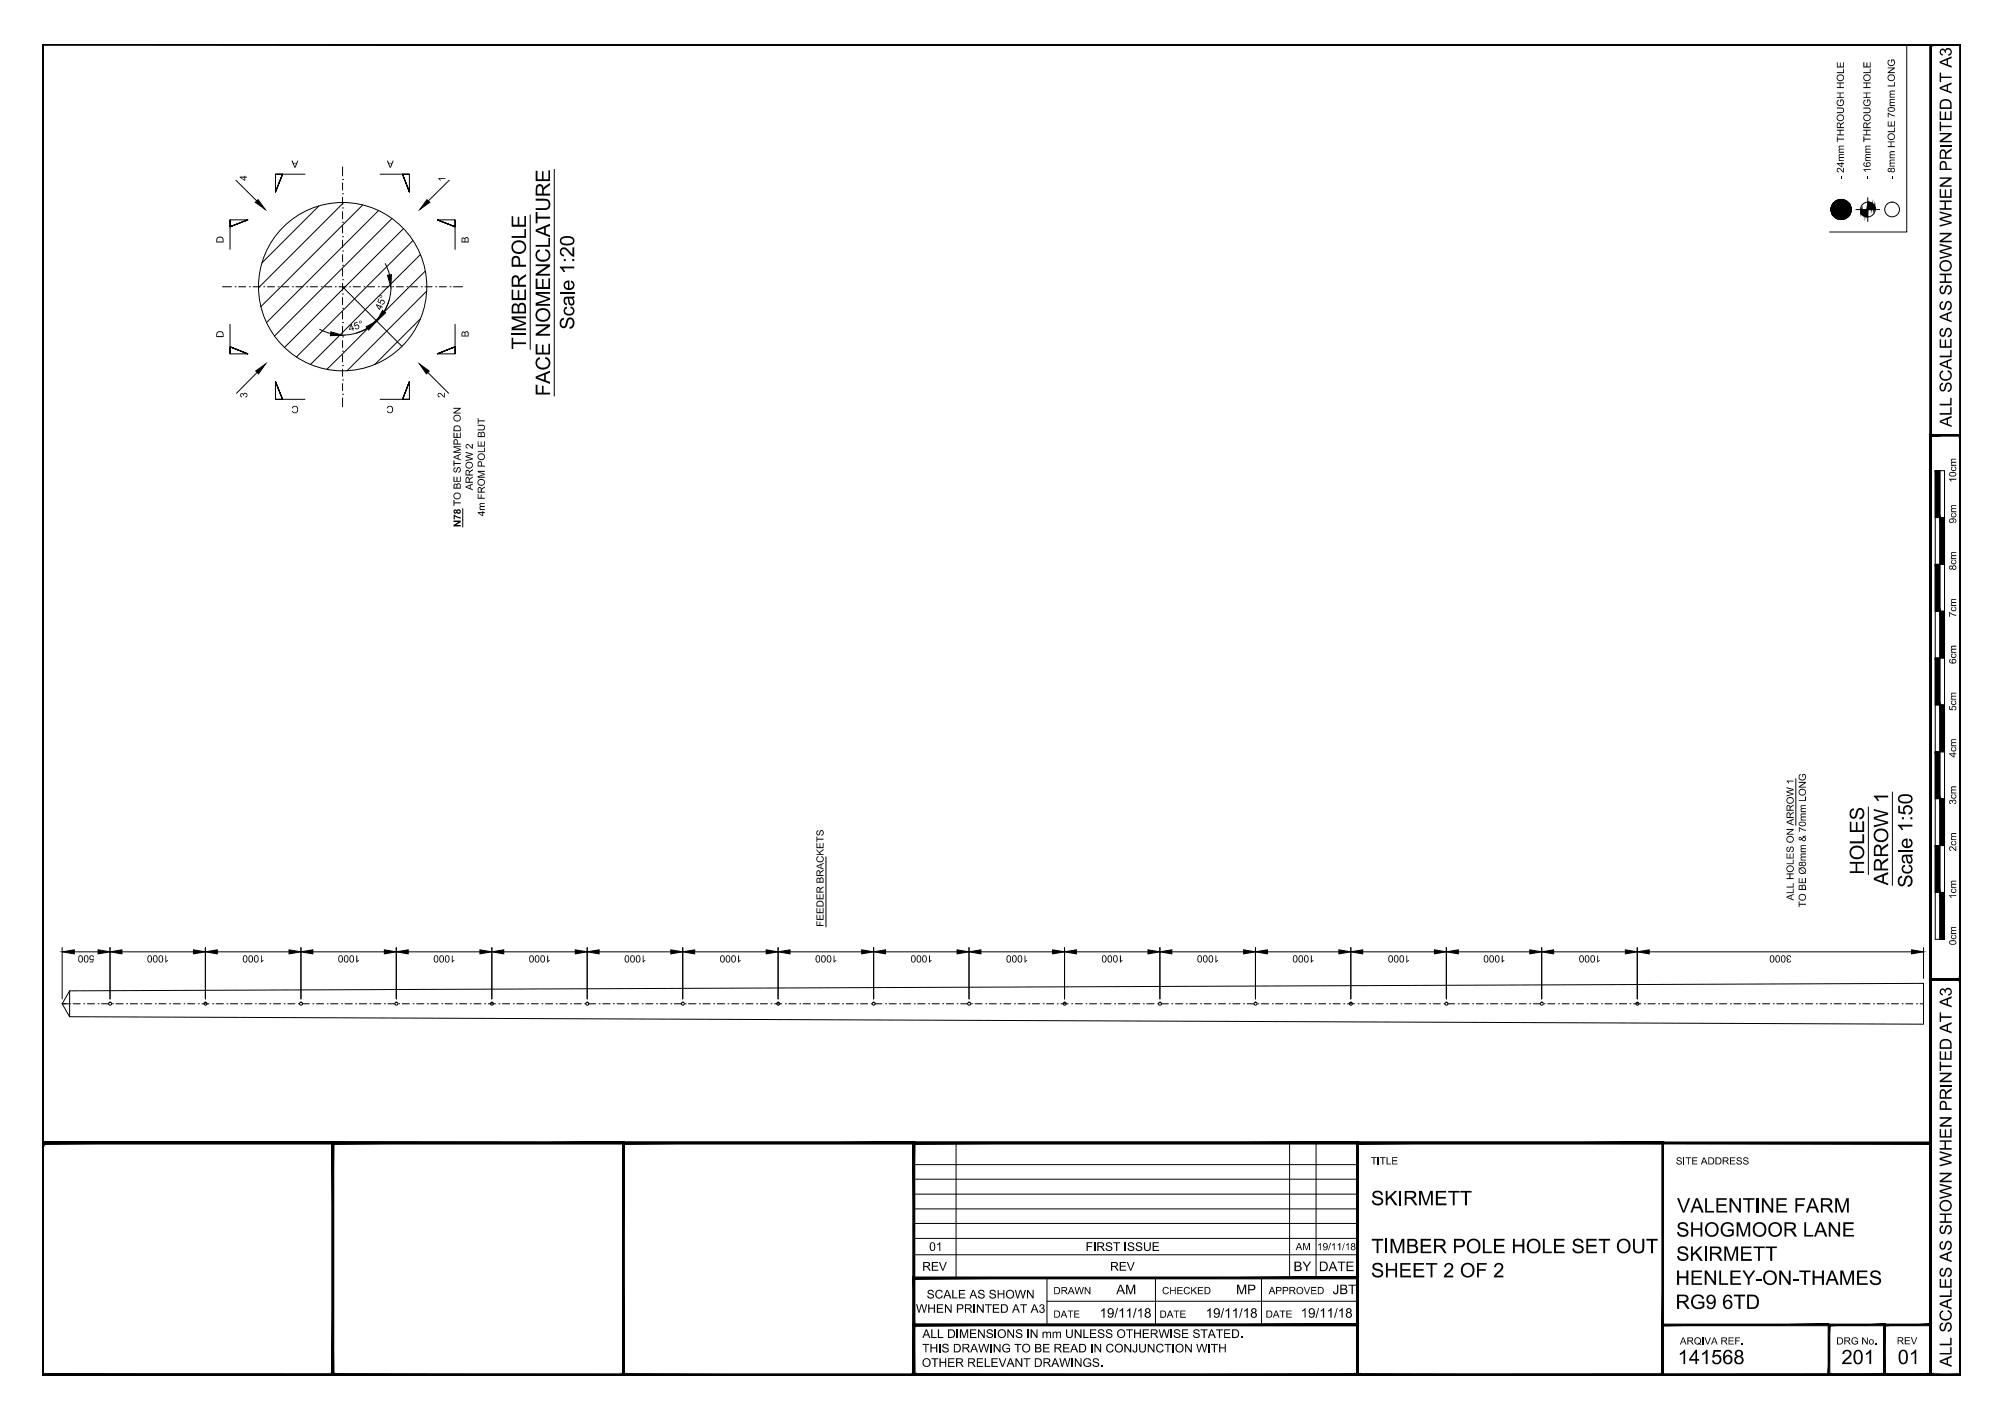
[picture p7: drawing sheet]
<svg xmlns="http://www.w3.org/2000/svg" width="420mm" height="297mm" viewBox="0 0 420 297" stroke-linecap="round" stroke-linejoin="round" font-family="sans-serif">
<defs><g id="words">
<g font-size="4.2">
<text x="120.3" y="69" transform="rotate(-90 120.3 69)">Scale 1:20</text>
<text x="110.2" y="73.2" transform="rotate(-90 110.2 73.2)">TIMBER POLE</text>
<text x="115.3" y="83" transform="rotate(-90 115.3 83)">FACE NOMENCLATURE</text>
<text x="390.6" y="183.2" transform="rotate(-90 390.6 183.2)">HOLES</text>
<text x="395.7" y="185.5" transform="rotate(-90 395.7 185.5)">ARROW 1</text>
<text x="400.8" y="186" transform="rotate(-90 400.8 186)">Scale 1:50</text>
<text x="287.3" y="252.5">SKIRMETT</text>
<text x="351.4" y="254">VALENTINE FARM</text>
<text x="287.4" y="262.5">TIMBER POLE HOLE SET OUT</text>
<text x="351.3" y="259">SHOGMOOR LANE</text>
<text x="287.3" y="267.6">SHEET 2 OF 2</text>
<text x="351.1" y="269.2">HENLEY-ON-THAMES</text>
<text x="351.3" y="264.1">SKIRMETT</text>
<text x="351.1" y="274.2">RG9 6TD</text>
<text x="351.6" y="285.7">141568</text>
<text x="385.9" y="285.7">201</text>
<text x="397.7" y="285.7">01</text>
</g>
<g font-size="3.5">
<text x="409" y="89.5" transform="rotate(-90 409 89.5)">ALL SCALES AS SHOWN WHEN PRINTED AT A3</text>
<text x="409" y="286.3" transform="rotate(-90 409 286.3)">ALL SCALES AS SHOWN WHEN PRINTED AT A3</text>
</g>
<g font-size="2.8">
<text x="271" y="266.3">BY</text>
<text x="276.4" y="266.3">DATE</text>
<text x="233.9" y="271.1">AM</text>
<text x="259" y="271.1">MP</text>
<text x="279.3" y="271.1">JBT</text>
<text x="230.4" y="276">19/11/18</text>
<text x="252.6" y="276.1">19/11/18</text>
<text x="272.6" y="276">19/11/18</text>
</g>
<g font-size="2.5">
<text x="194.7" y="262">01</text>
<text x="227.5" y="262">FIRST ISSUE</text>
<text x="193.2" y="266.2">REV</text>
<text x="232.6" y="266.2">REV</text>
<text x="192" y="275">WHEN PRINTED AT A3</text>
<text x="194.2" y="272">SCALE AS SHOWN</text>
<text x="193.3" y="280.3">ALL DIMENSIONS IN mm UNLESS OTHERWISE STATED.</text>
<text x="193.2" y="286.3">OTHER RELEVANT DRAWINGS.</text>
<text x="193.2" y="283.3">THIS DRAWING TO BE READ IN CONJUNCTION WITH</text>
</g>
<g font-size="2.1">
<text x="62.5" y="33.7" transform="rotate(-180 62.5 33.7)">A</text>
<text x="82.5" y="33.7" transform="rotate(-180 82.5 33.7)">A</text>
<text x="51.7" y="37.9" transform="rotate(-90 51.7 37.9)">4</text>
<text x="93.3" y="38.1" transform="rotate(-90 93.3 38.1)">1</text>
<text x="386.4" y="37.5" transform="rotate(-90 386.4 37.5)">- 24mm THROUGH HOLE</text>
<text x="392" y="37.5" transform="rotate(-90 392 37.5)">- 16mm THROUGH HOLE</text>
<text x="397.1" y="37.5" transform="rotate(-90 397.1 37.5)">- 8mm HOLE 70mm LONG</text>
<text x="46.8" y="51" transform="rotate(-90 46.8 51)">D</text>
<text x="98.2" y="51" transform="rotate(-90 98.2 51)">B</text>
<text x="79.9" y="65.1" transform="rotate(-67 79.9 65.1)">45°</text>
<text x="46.8" y="70.8" transform="rotate(-90 46.8 70.8)">D</text>
<text x="73.3" y="69.5" transform="rotate(-19 73.3 69.5)">45°</text>
<text x="98.2" y="70.7" transform="rotate(-90 98.2 70.7)">B</text>
<text x="51.8" y="83.4" transform="rotate(-90 51.8 83.4)">3</text>
<text x="93.2" y="83.4" transform="rotate(-88 93.2 83.4)">2</text>
<text x="62.6" y="85" transform="rotate(-180 62.6 85)">C</text>
<text x="82.5" y="85" transform="rotate(-180 82.5 85)">C</text>
<text x="409.9" y="101.1" transform="rotate(-90 409.9 101.1)">10cm</text>
<text x="99.1" y="102.7" transform="rotate(-90 99.1 102.7)">ARROW 2</text>
<text x="96.5" y="110.4" transform="rotate(-90 96.5 110.4)">N78 TO BE STAMPED ON</text>
<text x="101.6" y="108.2" transform="rotate(-90 101.6 108.2)">4m FROM POLE BUT</text>
<text x="409.9" y="109.6" transform="rotate(-90 409.9 109.6)">9cm</text>
<text x="409.9" y="119.5" transform="rotate(-90 409.9 119.5)">8cm</text>
<text x="409.9" y="129.3" transform="rotate(-90 409.9 129.3)">7cm</text>
<text x="409.9" y="139.1" transform="rotate(-90 409.9 139.1)">6cm</text>
<text x="409.9" y="148.9" transform="rotate(-90 409.9 148.9)">5cm</text>
<text x="409.9" y="158.7" transform="rotate(-90 409.9 158.7)">4cm</text>
<text x="409.9" y="168.6" transform="rotate(-90 409.9 168.6)">3cm</text>
<text x="409.9" y="178.4" transform="rotate(-90 409.9 178.4)">2cm</text>
<text x="375.9" y="188.6" transform="rotate(-90 375.9 188.6)">ALL HOLES ON ARROW 1</text>
<text x="378.4" y="190.1" transform="rotate(-90 378.4 190.1)">TO BE Ø8mm &amp; 70mm LONG</text>
<text x="409.9" y="188.3" transform="rotate(-90 409.9 188.3)">1cm</text>
<text x="172.6" y="194.1" transform="rotate(-90 172.6 194.1)">FEEDER BRACKETS</text>
<text x="409.9" y="198" transform="rotate(-90 409.9 198)">0cm</text>
<text x="19.8" y="200.2" transform="rotate(-180 19.8 200.2)">500</text>
<text x="35.5" y="200.2" transform="rotate(-180 35.5 200.2)">1000</text>
<text x="55.4" y="200.2" transform="rotate(-180 55.4 200.2)">1000</text>
<text x="75.5" y="200.2" transform="rotate(-180 75.5 200.2)">1000</text>
<text x="95.4" y="200.2" transform="rotate(-180 95.4 200.2)">1000</text>
<text x="115.5" y="200.2" transform="rotate(-180 115.5 200.2)">1000</text>
<text x="135.5" y="200.2" transform="rotate(-180 135.5 200.2)">1000</text>
<text x="155.5" y="200.2" transform="rotate(-180 155.5 200.2)">1000</text>
<text x="175.5" y="200.2" transform="rotate(-180 175.5 200.2)">1000</text>
<text x="195.5" y="200.2" transform="rotate(-180 195.5 200.2)">1000</text>
<text x="215.5" y="200.2" transform="rotate(-180 215.5 200.2)">1000</text>
<text x="235.5" y="200.2" transform="rotate(-180 235.5 200.2)">1000</text>
<text x="255.5" y="200.2" transform="rotate(-180 255.5 200.2)">1000</text>
<text x="275.5" y="200.2" transform="rotate(-180 275.5 200.2)">1000</text>
<text x="295.5" y="200.2" transform="rotate(-180 295.5 200.2)">1000</text>
<text x="315.5" y="200.2" transform="rotate(-180 315.5 200.2)">1000</text>
<text x="335.5" y="200.2" transform="rotate(-180 335.5 200.2)">1000</text>
<text x="375.4" y="200.2" transform="rotate(-180 375.4 200.2)">3000</text>
<text x="287.3" y="243.9">TITLE</text>
<text x="351.2" y="243.9">SITE ADDRESS</text>
<text x="271.5" y="261.9">AM</text>
<text x="276" y="261.9">19/11/18</text>
<text x="220.8" y="271.1">DRAWN</text>
<text x="243.5" y="271.1">CHECKED</text>
<text x="265.9" y="271.1">APPROVED</text>
<text x="220.8" y="276">DATE</text>
<text x="243" y="276.1">DATE</text>
<text x="265.2" y="276">DATE</text>
<text x="352" y="281.6">ARQIVA REF.</text>
<text x="384.8" y="281.6">DRG No.</text>
<text x="397.5" y="281.6">REV</text>
</g>
</g></defs>
<!-- layer: MEDIUM THICKNESS -->
<g fill="none" stroke="#000" stroke-width=".21">
<path d="M388.9 43.9h5M391.4 41.4v5M13 210.3h1.6M14.6 207.6l388.5-1.6v8.5l-388.5-1.5-1.6-2.7zM14.6 207.6v5.4"/>
<circle cx="391.4" cy="43.9" r="1.55"/>
<circle cx="396.5" cy="43.9" r="1.55"/>
<circle cx="23.1" cy="210.2" r=".32"/>
<circle cx="43.1" cy="210.2" r=".32"/>
<circle cx="63.1" cy="210.2" r=".32"/>
<circle cx="83.1" cy="210.2" r=".32"/>
<circle cx="103.1" cy="210.2" r=".32"/>
<circle cx="123.1" cy="210.2" r=".32"/>
<circle cx="143.1" cy="210.2" r=".32"/>
<circle cx="163.1" cy="210.2" r=".32"/>
<circle cx="183.1" cy="210.2" r=".32"/>
<circle cx="203.1" cy="210.2" r=".32"/>
<circle cx="223.1" cy="210.2" r=".32"/>
<circle cx="243.1" cy="210.2" r=".32"/>
<circle cx="263.1" cy="210.2" r=".32"/>
<circle cx="283.1" cy="210.2" r=".32"/>
<circle cx="303.1" cy="210.2" r=".32"/>
<circle cx="323.1" cy="210.2" r=".32"/>
<circle cx="343.1" cy="210.2" r=".32"/>
</g>
<!-- layer: 0 -->
<g fill="none" stroke="#000" stroke-width=".21">
<path d="M405.5 98.6h2v98.2h-2zM406.5 98.6v98.2M405.5 118.2h2M405.5 108.4h2M405.5 137.8h2M405.5 128.1h2M405.5 157.5h2M405.5 147.7h2M405.5 177.1h2M405.5 167.3h2M405.5 186.9h2M13 210.3h.8"/>
<path d="M14.5 210.3h.1M15.3 210.3h1.5M17.6 210.3h.1M18.3 210.3h1.5M20.6 210.3h.1M21.3 210.3h1.5M23.6 210.3h.1M24.3 210.3h1.5M26.5 210.3h.1M27.3 210.3h1.5M29.5 210.3h.1M30.3 210.3h1.5"/>
<path d="M32.5 210.3h.1M33.3 210.3h1.5M35.5 210.3h.1M36.3 210.3h1.5M38.6 210.3h.1M39.3 210.3h1.5M41.6 210.3h.1M42.3 210.3h1.5M44.6 210.3h.1M45.3 210.3h1.5M47.6 210.3h.1M48.3 210.3h1.5"/>
<path d="M50.5 210.3h.1M51.3 210.3h1.5M53.5 210.3h.1M54.3 210.3h1.5M56.5 210.3h.1M57.3 210.3h1.5M59.5 210.3h.1M60.3 210.3h1.5M62.6 210.3h.1M63.3 210.3h1.5M65.6 210.3h.1M66.3 210.3h1.5"/>
<path d="M68.6 210.3h.1M69.3 210.3h1.5M71.6 210.3h.1M72.3 210.3h1.5M74.5 210.3h.1M75.3 210.3h1.5M77.5 210.3h.1M78.3 210.3h1.5M80.5 210.3h.1M81.3 210.3h1.5M83.6 210.3h.1M84.3 210.3h1.5"/>
<path d="M86.6 210.3h.1M87.3 210.3h1.5M89.6 210.3h.1M90.3 210.3h1.5M92.6 210.3h.1M93.3 210.3h1.5M95.6 210.3h.1M96.3 210.3h1.5M98.5 210.3h.1M99.3 210.3h1.5M101.5 210.3h.1M102.3 210.3h1.5"/>
<path d="M104.5 210.3h.1M105.3 210.3h1.5M107.6 210.3h.1M108.3 210.3h1.5M110.6 210.3h.1M111.3 210.3h1.5M113.6 210.3h.1M114.3 210.3h1.5M116.6 210.3h.1M117.3 210.3h1.5M119.6 210.3h.1M120.3 210.3h1.5"/>
<path d="M122.5 210.3h.1M123.3 210.3h1.5M125.5 210.3h.1M126.3 210.3h1.5M128.6 210.3h.1M129.3 210.3h1.5M131.6 210.3h.1M132.3 210.3h1.5M134.6 210.3h.1M135.3 210.3h1.5M137.6 210.3h.1M138.3 210.3h1.5"/>
<path d="M140.6 210.3h.1M141.3 210.3h1.5M143.6 210.3h.1M144.3 210.3h1.5M146.5 210.3h.1M147.3 210.3h1.5M149.5 210.3h.1M150.3 210.3h1.5M152.6 210.3h.1M153.3 210.3h1.5M155.6 210.3h.1M156.3 210.3h1.5"/>
<path d="M158.6 210.3h.1M159.3 210.3h1.5M161.6 210.3h.1M162.3 210.3h1.5M164.6 210.3h.1M165.3 210.3h1.5M167.6 210.3h.1M168.3 210.3h1.5M170.6 210.3h.1M171.3 210.3h1.5M173.6 210.3h.1M174.3 210.3h1.5"/>
<path d="M176.6 210.3h.1M177.3 210.3h1.5M179.6 210.3h.1M180.3 210.3h1.5M182.6 210.3h.1M183.3 210.3h1.5M185.6 210.3h.1M186.3 210.3h1.5M188.6 210.3h.1M189.3 210.3h1.5M191.6 210.3h.1M192.3 210.3h1.5"/>
<path d="M194.6 210.3h.1M195.3 210.3h1.5M197.6 210.3h.1M198.3 210.3h1.5M200.6 210.3h.1M201.3 210.3h1.5M203.6 210.3h.1M204.3 210.3h1.5M206.6 210.3h.1M207.3 210.3h1.5M209.6 210.3h.1M210.3 210.3h1.5"/>
<path d="M212.6 210.3h.1M213.3 210.3h1.5M215.6 210.3h.1M216.3 210.3h1.5M218.6 210.3h.1M219.3 210.3h1.5M221.6 210.3h.1M222.3 210.3h1.5M224.6 210.3h.1M225.3 210.3h1.5M227.6 210.3h.1M228.3 210.3h1.5"/>
<path d="M230.6 210.3h.1M231.3 210.3h1.5M233.6 210.3h.1M234.3 210.3h1.5M236.6 210.3h.1M237.3 210.3h1.5M239.6 210.3h.1M240.3 210.3h1.5M242.6 210.3h.1M243.3 210.3h1.5M245.6 210.3h.1M246.3 210.3h1.5"/>
<path d="M248.6 210.3h.1M249.3 210.3h1.5M251.6 210.3h.1M252.3 210.3h1.5M254.6 210.3h.1M255.3 210.3h1.5M257.6 210.3h.1M258.3 210.3h1.5M260.6 210.3h.1M261.4 210.3h1.4M263.6 210.3h.1M264.3 210.3h1.5"/>
<path d="M266.6 210.3h.1M267.3 210.3h1.5M269.6 210.3h.1M270.3 210.3h1.6M272.6 210.3h.1M273.3 210.3h1.5M275.6 210.3h.1M276.3 210.3h1.5M278.6 210.3h.1M279.3 210.3h1.5M281.6 210.3h.1M282.3 210.3h1.5"/>
<path d="M284.6 210.3h.1M285.4 210.3h1.4M287.6 210.3h.1M288.3 210.3h1.5M290.6 210.3h.1M291.3 210.3h1.5M293.6 210.3h.1M294.3 210.3h1.6M296.6 210.3h.1M297.3 210.3h1.5M299.6 210.3h.1M300.3 210.3h1.5"/>
<path d="M302.6 210.3h.1M303.3 210.3h1.5M305.6 210.3h.1M306.4 210.3h1.4M308.6 210.3h.1M309.4 210.3h1.4M311.6 210.3h.1M312.3 210.3h1.5M314.6 210.3h.1M315.3 210.3h1.6M317.6 210.3h.1M318.3 210.3h1.6"/>
<path d="M320.6 210.3h.1M321.3 210.3h1.6M323.6 210.3h.1M324.3 210.3h1.5M326.6 210.3h.1M327.3 210.3h1.5M329.6 210.3h.1M330.4 210.3h1.4M332.6 210.3h.1M333.4 210.3h1.4M335.6 210.3h.1M336.3 210.3h1.5"/>
<path d="M338.6 210.3h.1M339.3 210.3h1.6M341.6 210.3h.1M342.3 210.3h1.6M344.6 210.3h.1M345.3 210.3h1.6M347.6 210.3h.1M348.3 210.3h1.5M350.6 210.3h.1M351.4 210.3h1.4M353.6 210.3h.1M354.4 210.3h1.4"/>
<path d="M356.6 210.3h.1M357.4 210.3h1.4M359.6 210.3h.1M360.3 210.3h1.6M362.6 210.3h.1M363.3 210.3h1.6M365.6 210.3h.1M366.3 210.3h1.6M368.6 210.3h.1M369.3 210.3h1.6M371.6 210.3h.1M372.3 210.3h1.5"/>
<path d="M374.6 210.3h.1M375.4 210.3h1.4M377.6 210.3h.1M378.4 210.3h1.4M380.6 210.3h.1M381.4 210.3h1.4M383.6 210.3h.1M384.3 210.3h1.6M386.6 210.3h.1M387.3 210.3h1.6M389.6 210.3h.1M390.3 210.3h1.6"/>
<path d="M392.6 210.3h.1M393.3 210.3h1.6M395.6 210.3h.1M396.4 210.3h1.4M398.6 210.3h.1M399.4 210.3h1.4M401.6 210.3h.1M402.4 210.3h.7M200.3 239.4v28.3M270.2 239.4v28.3M275.8 239.4v28.3M191.5 250.1h93"/>
<path d="M191.5 247h93M191.5 244h93M191.5 256.3h93M191.5 253.2h93M191.5 259.4h93M191.5 262.8h93M219.4 267.7v9.8M219.4 272.6h65.1M242.1 267.7v9.8M264.4 267.7v9.8"/>
</g>
<!-- layer: TEXT AND DIMENSIONS -->
<g fill="none" stroke="#000" stroke-width=".21">
<path d="M399.6 9.3v39.3h-16.2M49.4 37.8l4.4 4.3M57.7 36.5h1.5l-1.5 3.7 1.5-3.7-1.5 3.7v-3.7h6.2M71.8 37.6h.1M71.8 35v1.8M71.8 38.3v1.5M79.7 36.5h6.1v3.7l-1.4-3.7 1.4 3.7-1.4-3.7h1.4M94.1 37.8l-4.3 4.3M116.1 35.5v47.5M48.2 46.1v1.4l3.7-1.4-3.7 1.4 3.7-1.4h-3.7v6.1M66.8 43.2l-11.9 11.9M71.8 58.6h.1"/>
<path d="M71.8 55.6h.1M71.8 52.6h.1M71.8 49.6h.1M71.8 46.6h.1M71.8 43.6h.1M71.8 40.6h.1M71.8 41.3v1.5M71.8 44.3v1.5M71.8 47.3v1.5M71.8 50.3v1.5M71.8 53.3v1.5M71.8 56.3v1.5"/>
<path d="M71.8 59.4v1.4M72 42.5l-17.8 17.8M76 43l-21.4 21.3M79.3 44.2l-23.5 23.4M80.7 55.2l.9 2.4M82.1 45.8l-24.6 24.6M84.5 47.9l-24.9 24.9M86.5 50.4l-24.4 24.4M88.1 53.3l-23 23.1M89.1 56.8l-20.6 20.6M95.4 46.1v1.4l-3.8-1.4 3.8 1.4-3.8-1.4h3.8v6.1M111.1 45v28.2"/>
<path d="M46.6 60.1h1.9M48.2 67.9v6.2h3.7l-3.7-1.5 3.7 1.5-3.7-1.5v1.5M49.3 60.1h.1M50 60.1h1.5M52.3 60.1h.1M53 60.1h1.5M53.9 78l-4.3 4.4M55.3 60.1h.1M56 60.1h1.5M58.3 60.1h.1M59 60.1h1.5M61.3 60.1h.1"/>
<path d="M62 60.1h1.5M64.3 60.1h.1M65 60.1h1.5M67 69l2.3 .9M67.3 60.1h.1M68 60.1h1.5M70.3 60.1h.1M71 60.1h1.5M71.8 79.6h.1M71.8 76.6h.1M71.8 73.6h.1M71.8 70.6h.1"/>
<path d="M71.8 67.6h.1M71.8 64.6h.1M71.8 61.6h.1M71.8 62.3v1.5M71.8 65.3v1.5M71.8 68.3v1.6M71.8 71.3v1.5M71.8 74.3v1.5M71.8 77.3v1.5M71.8 60.1l12.4 12.5M73.3 60.1h.1M74 60.1h1.6"/>
<path d="M76.3 60.1h.1M77 68.8l-2.3 1M77 60.1h1.5M79.3 60.1h.1M80 60.1h1.5M81.9 60a10.1 10.1 0 0 1-10.1 10.2M82.3 60.1h.1M83 60.1h1.5M85.3 60.1h.1M86 60.1h1.5M88.1 66.8l-9.6 9.6M88.3 60.1h.1"/>
<path d="M89.1 60.1h1.4M89.4 61l-16.7 16.7M89.6 78l4.4 4.4M91.3 60.1h.1M92.1 60.1h1.4M94.3 60.1h.1M95 60.1h1.9M95.4 67.9v6.2h-3.8l3.8-1.5-3.8 1.5 3.8-1.5v1.5M57.7 83.7h1.5l-1.5-3.8 1.5 3.8-1.5-3.8v3.8h6.2M71.8 82.6h.1M71.8 80.3v1.5M71.8 83.4v1.8"/>
<path d="M79.7 83.7h6.1v-3.8l-1.4 3.8 1.4-3.8-1.4 3.8h1.4M173.1 179.5v14.7M376.3 163.1v9.8M391.5 169v14.2M396.6 165.9v19.6M13 198.5v10.8M15.6 199.4h5M23.1 198.5v10.8M25.6 199.4h14.9M43 198.5v10.8M45.5 199.4h15.1M63.1 198.5v10.8"/>
<path d="M65.6 199.4h14.9M83 198.5v10.8M85.5 199.4h15.1M103.1 198.5v10.8M105.6 199.4h15M123 198.5v10.8M125.5 199.4h15.1M143.1 198.5v10.8M145.6 199.4h15M163.1 198.5v10.8M165.6 199.4h15M183.1 198.5v10.8"/>
<path d="M185.6 199.4h15M203.1 198.5v10.8M205.6 199.4h15M223.1 198.5v10.8M225.6 199.4h15M243.1 198.5v10.8M245.6 199.4h15M263.1 198.5v10.8M265.6 199.4h15M283.1 198.5v10.8M285.6 199.4h15M303.1 198.5v10.8"/>
<path d="M305.6 199.4h15M323.1 198.5v10.8M325.6 199.4h15M343.1 198.5v10.8M345.6 199.4h55M403.1 198.5v6.5"/>
<circle cx="71.8" cy="60.1" r="17.6"/>
</g>
<g fill="#000" stroke="#000" stroke-width=".21">
<path d="M53.5 42.4l.6-.6 1.5 2.1zM81.2 57.7l.8-.2-.1 2.6zM89.5 41.8l.6 .6-2.1 1.5zM383.7 43.9v.3zM53.6 77.7l2.1-1.5-1.5 2.1zM69.3 69.5l2.5 .7-2.6 .1zM76.7 68.5l2.2-1.2-1.7 1.8zM80.2 65l.6 .5-1.9 1.8zM87.9 76.2l2 1.5-.5 .6zM13 199.4l2.6-.4v.8zM20.6 199l2.5 .4-2.5 .4zM23.1 199.4l2.5-.4v.8z"/>
<path d="M40.5 199l2.5 .4-2.5 .4zM43 199.4l2.5-.4v.8zM60.6 199l2.5 .4-2.5 .4zM63.1 199.4l2.5-.4v.8zM80.5 199l2.5 .4-2.5 .4zM83 199.4l2.5-.4v.8zM100.6 199l2.5 .4-2.5 .4zM103.1 199.4l2.5-.4v.8zM120.6 199l2.4 .4-2.4 .4zM123 199.4l2.5-.4v.8zM140.6 199l2.5 .4-2.5 .4zM143.1 199.4l2.5-.4v.8z"/>
<path d="M160.6 199l2.5 .4-2.5 .4zM163.1 199.4l2.5-.4v.8zM180.6 199l2.5 .4-2.5 .4zM183.1 199.4l2.5-.4v.8zM200.6 199l2.5 .4-2.5 .4zM203.1 199.4l2.5-.4v.8zM220.6 199l2.5 .4-2.5 .4zM223.1 199.4l2.5-.4v.8zM240.6 199l2.5 .4-2.5 .4zM243.1 199.4l2.5-.4v.8zM260.6 199l2.5 .4-2.5 .4zM263.1 199.4l2.5-.4v.8z"/>
<path d="M280.6 199l2.5 .4-2.5 .4zM283.1 199.4l2.5-.4v.8zM300.6 199l2.5 .4-2.5 .4zM303.1 199.4l2.5-.4v.8zM320.6 199l2.5 .4-2.5 .4zM323.1 199.4l2.5-.4v.8zM340.6 199l2.5 .4-2.5 .4zM343.1 199.4l2.5-.4v.8zM400.6 199l2.5 .4-2.5 .4z"/>
<path d="M383.7 43.5v.4zM383.7 43.5v.4z"/>
<path d="M383.7 43.5v.4zM383.7 43.5v.4z"/>
<path d="M383.7 43.9v.3zM383.7 43.9v.4z"/>
<path d="M383.8 43.2l-.1 .7zM383.8 43.2l-.1 .7z"/>
<path d="M383.7 43.9v.4zM383.8 43.9v.7z"/>
<path d="M383.9 43.1l-.1 .8zM383.9 43.1l-.1 .8z"/>
<path d="M383.8 43.9v.7zM383.9 43.9v.8z"/>
<path d="M384 42.8l-.1 1.1zM384 42.8v1.1h-.1z"/>
<path d="M383.9 43.9v.8l.1-.8zM384 43.9v1l-.1-.2z"/>
<path d="M384.1 42.7l-.1 1.2zM384.1 42.7l-.1 1.2z"/>
<path d="M384 43.9v1zM384.1 43.9v1.1z"/>
<path d="M384.2 42.5l-.1 .2v1.2zM384.2 42.5v1.4h-.1z"/>
<path d="M384.1 43.9v1.1l.1-1.1zM384.2 43.9v1.3l-.1-.2z"/>
<path d="M384.2 42.5v1.4l.1-1.5zM384.3 42.4v1.5h-.1z"/>
<path d="M384.2 43.9v1.3l.1-1.3zM384.3 43.9v1.5l-.1-.2z"/>
<path d="M384.5 42.3l-.2 .1v1.5zM384.5 42.3v1.6h-.2z"/>
<path d="M384.3 43.9v1.5l.2-1.5zM384.5 43.9v1.6l-.2-.1z"/>
<path d="M384.5 42.3v1.6l.2-1.7zM384.7 42.2v1.7h-.2z"/>
<path d="M384.5 43.9v1.6l.2-1.6zM384.7 43.9v1.7l-.2-.1z"/>
<path d="M384.7 42.2v1.7l.1-1.8zM384.8 42.1l-.1 1.8z"/>
<path d="M384.7 43.9v1.7zM384.8 43.9v1.8z"/>
<path d="M384.8 42.1v1.8l.2-1.9zM385 42v1.9h-.2z"/>
<path d="M384.8 43.9v1.8l.2-1.8zM385 43.9v1.9l-.2-.1z"/>
<path d="M385 42v1.9zM385.1 41.9l-.1 2z"/>
<path d="M385 43.9v1.9zM385.1 43.9l-.1 1.9z"/>
<path d="M385.1 41.9v2l.3-2.1zM385.4 41.8v2.1h-.3z"/>
<path d="M385.1 43.9v1.9l.3-1.9zM385.4 43.9v2l-.3-.1z"/>
<path d="M385.4 41.8v2.1zM385.4 41.8v2.1z"/>
<path d="M385.4 43.9v2zM385.4 43.9v2z"/>
<path d="M385.4 41.8v2.1l.4-2.1zM385.8 41.8v2.1h-.4z"/>
<path d="M385.4 43.9v2l.4-2zM385.8 43.9v2.1l-.4-.1z"/>
<path d="M385.8 41.8v2.1l.4-2.1zM386.2 41.8v2.1h-.4z"/>
<path d="M385.8 43.9v2.1l.4-2.1zM386.2 43.9v2l-.4 .1z"/>
<path d="M386.2 41.8v2.1zM386.2 41.8v2.1z"/>
<path d="M386.2 43.9v2zM386.2 43.9v2z"/>
<path d="M386.2 41.8v2.1l.3-2zM386.5 41.9v2h-.3z"/>
<path d="M386.2 43.9v2l.3-2zM386.5 43.9v1.9l-.3 .1z"/>
<path d="M386.5 41.9v2zM386.6 42l-.1 1.9z"/>
<path d="M386.5 43.9v1.9zM386.6 43.9l-.1 1.9z"/>
<path d="M386.6 42v1.9l.3-1.8zM386.9 42.1v1.8h-.3z"/>
<path d="M386.6 43.9v1.9l.3-1.9zM386.9 43.9v1.8l-.3 .1z"/>
<path d="M386.9 42.1v1.8l.1-1.7zM387 42.2v1.7h-.1z"/>
<path d="M386.9 43.9v1.8l.1-1.8zM387 43.9v1.7l-.1 .1z"/>
<path d="M387 42.2v1.7l.2-1.6zM387.2 42.3v1.6h-.2z"/>
<path d="M387 43.9v1.7l.2-1.7zM387.2 43.9v1.6l-.2 .1z"/>
<path d="M387.2 42.3v1.6l.1-1.5zM387.3 42.4v1.5h-.1z"/>
<path d="M387.2 43.9v1.6l.1-1.6zM387.3 43.9v1.5l-.1 .1z"/>
<path d="M387.3 42.4v1.5l.1-1.4zM387.4 42.5v1.4h-.1z"/>
<path d="M387.3 43.9v1.5l.1-1.5zM387.4 43.9v1.3l-.1 .2z"/>
<path d="M387.4 42.5v1.4l.1-1.2zM387.5 42.7v1.2h-.1z"/>
<path d="M387.4 43.9v1.3l.1-1.3zM387.5 43.9v1.1l-.1 .2z"/>
<path d="M387.5 42.7v1.2zM387.6 42.8l-.1 1.1z"/>
<path d="M387.5 43.9v1.1zM387.6 43.9l-.1 1.1z"/>
<path d="M387.6 42.8v1.1l.2-.8zM387.8 43.1v.8h-.2z"/>
<path d="M387.6 43.9v1l.2-1zM387.8 43.9l-.2 1z"/>
<path d="M387.8 43.1v.8zM387.8 43.2v.7z"/>
<path d="M387.8 43.9v.8zM387.8 43.9v.8z"/>
<path d="M387.8 43.2v.7zM387.9 43.5l-.1 .4z"/>
<path d="M387.8 43.9v.7zM387.9 43.9l-.1 .7z"/>
<path d="M387.9 43.9v.3zM387.9 43.5v.4z"/>
<path d="M387.9 43.5v.4zM387.9 43.5v.4z"/>
<path d="M387.9 43.9v.4zM387.9 43.9v.4z"/>
</g>
<!-- layer: MEDIUM THICKNESS -->
<g fill="#000" stroke="#000" stroke-width=".21">
<path d="M389.8 43.9l.1 .3zM392.9 43.3v.6z"/>
<path d="M389.9 43.9v.3zM389.9 43.9v.5z"/>
<path d="M389.9 43.9v.5l.1-.5zM390 43.9v.8l-.1-.3z"/>
<path d="M390 43.9v.8l.2-.8zM390.2 43.9v1l-.2-.2z"/>
<path d="M390.2 43.9v1l.2-1zM390.4 43.9v1.2l-.2-.2z"/>
<path d="M390.4 43.9v1.2l.2-1.2zM390.6 43.9v1.4l-.2-.2z"/>
<path d="M390.6 43.9v1.4l.2-1.4zM390.8 43.9v1.4h-.2z"/>
<path d="M390.8 43.9v1.4l.3-1.4zM391.1 43.9v1.5l-.3-.1z"/>
<path d="M391.1 43.9v1.5l.3-1.5zM391.4 43.9v1.6l-.3-.1z"/>
<path d="M391.4 42.3v1.6l.3-1.6zM391.7 42.3v1.6h-.3z"/>
<path d="M391.7 42.3v1.6l.3-1.5zM392 42.4v1.5h-.3z"/>
<path d="M392 42.4v1.5l.2-1.4zM392.2 42.5v1.4h-.2z"/>
<path d="M392.2 42.5v1.4l.2-1.2zM392.4 42.7v1.2h-.2z"/>
<path d="M392.4 42.7v1.2l.2-1zM392.6 42.9v1h-.2z"/>
<path d="M392.6 42.9v1l.2-.8zM392.8 43.1v.8h-.2z"/>
<path d="M392.8 43.1v.8l.1-.6zM392.9 43.3v.6h-.1z"/>
<path d="M392.9 43.6v.3zM392.9 43.6l.1 .3z"/>
</g>
<!-- layer: 03 - TEXT AND DIMENSIONS -->
<circle cx="385.8" cy="43.9" r="2.1" fill="none" stroke="#000" stroke-width=".21"/>
<!-- layer: 0 -->
<g fill="#000" stroke="#000" stroke-width=".21">
<path d="M8.9 9.3l.2 .2h401.6zM8.9 9.3h402l-.2 .2z"/>
<path d="M404.4 9.3l.3 .2zM404.4 9.3l.3 .2-.3 278.5zM404.7 9.5l-.3 278.5 .3-.1zM404.4 288l.3-.1z"/>
<path d="M404.6 9.3l.1 .2h6zM404.6 9.3h6.3l-.2 .2z"/>
<path d="M410.7 9.5v278.4l.2-278.6zM410.9 9.3v278.7l-.2-.1z"/>
<path d="M410.7 9.5v278.4l.2-278.6zM410.9 9.3v278.7l-.2-.1z"/>
<path d="M404.4 91l.3 .4 6.2-.4zM404.7 91.4l6.2-.4-.2 .4zM410.9 91l-.2 .4z"/>
<path d="M404.4 91l.3 114v-113.6zM404.4 91l.3 114-.3 .4z"/>
<path d="M405.5 98.6l1 9.8v-9.8zM405.5 98.6l1 9.8h-1z"/>
<path d="M410.7 91.4l.2 113.8v-114zM410.7 91.4l.2 113.8-.2-.2zM410.7 205l.2 .4zM404.7 205h6l.2 .4zM404.7 205l-.3 .4h6.5z"/>
<path d="M405.5 118.2l1 9.8v-9.8zM405.5 118.2l1 9.8h-1z"/>
<path d="M406.5 108.4l1 9.8v-9.8zM406.5 108.4l1 9.8h-1z"/>
<path d="M405.5 137.8l1 9.9v-9.9zM405.5 137.8l1 9.9h-1z"/>
<path d="M406.5 128l1 9.8v-9.8zM406.5 128l1 9.8h-1z"/>
<path d="M405.5 157.5l1 9.8v-9.8zM405.5 157.5l1 9.8h-1z"/>
<path d="M406.5 147.7l1 9.8v-9.8zM406.5 147.7l1 9.8h-1z"/>
<path d="M405.5 177.1l1 9.8v-9.8zM405.5 177.1l1 9.8h-1z"/>
<path d="M406.5 167.3l1 9.8v-9.8zM406.5 167.3l1 9.8h-1z"/>
<path d="M406.5 186.9l1 9.9v-9.9zM406.5 186.9l1 9.9h-1z"/>
<path d="M404.4 205l.3 .4 6.2-.4zM404.7 205.4l6.2-.4-.2 .4zM410.9 205l-.2 .4z"/>
<path d="M410.9 205.2l-.2 .2 .2 82.6zM410.7 205.4l.2 82.6-.2-.1zM410.7 287.9l.2 .1z"/>
<path d="M8.9 239.2l.2 .4zM8.9 239.2l395.5 .4h-395.3zM8.9 239.2l395.5 .4 .3-.4z"/>
<path d="M9.1 239.6h60.5l.3-.4zM8.9 239.2h61l-60.8 .4zM8.9 239.2l.2 .4z"/>
<path d="M69.9 239.6h60.6l.3-.4zM69.6 239.2h61.2l-60.9 .4zM69.6 239.2l.3 48.7v-48.3zM69.6 239.2l.3 48.7-.3 .1zM69.6 288l.3-.1z"/>
<path d="M130.8 239.6h60.5l.4-.4zM130.5 239.2h61.2l-60.9 .4zM130.5 239.2l.3 48.7v-48.3zM130.5 239.2l.3 48.7-.3 .1zM130.5 288l.3-.1z"/>
<path d="M191.7 239.6h92.6l.3-.4zM191.3 239.2h93.3l-92.9 .4zM191.3 239.2l.4 48.7v-48.3zM191.3 239.2l.4 48.7-.4 .1zM191.3 288l.4-.1z"/>
<path d="M284.6 239.6h63.7l.3-.4zM284.3 239.2h64.3l-64 .4zM284.3 239.2l.3 48.7v-48.3zM284.3 239.2l.3 48.7-.3 .1zM284.3 288l.3-.1z"/>
<path d="M404.7 239.2l-.3 .4 .3 48.4zM404.4 239.6l.3 48.4-.3-.1zM404.4 287.9l.3 .1z"/>
<path d="M191.3 277.4l.4 .3 92.9-.3zM191.7 277.7l92.9-.3-.3 .3zM284.6 277.4l-.3 .3 .3 10.3zM284.3 277.7l.3 10.3-.3-.1zM284.3 287.9l.3 .1z"/>
<path d="M191.3 277.7h93.3l-.3-.3zM191.3 277.7l.4-.3h92.6zM191.3 267.5v10.2l.4-.3zM191.3 267.5l.4 .4v9.5zM191.3 267.5l.4 .4 92.9-.4zM191.7 267.9l92.9-.4-.3 .4zM284.6 267.5l-.3 .4 .3 9.8zM284.3 267.9l.3 9.8-.3-.3z"/>
<path d="M383.1 277.4l.3 .3 11.6-.3zM383.4 277.7l11.6-.3-.3 .3zM395 277.4l-.3 .3 .3 10.3zM394.7 277.7l.3 10.3-.3-.1zM394.7 287.9l.3 .1z"/>
<path d="M348.4 277.7h34.9v-.3zM348.4 277.4h34.9l-34.9 .3z"/>
<path d="M394.7 277.4l.3 .3 9.7-.3zM395 277.7l9.7-.3-.3 .3zM404.7 277.4l-.3 .3 .3 10.3zM404.4 277.7l.3 10.3-.3-.1zM404.4 287.9l.3 .1z"/>
<path d="M9.1 9.5l-.2 278.5 .2-.1zM8.9 9.3l.2 .2-.2 278.5z"/>
<path d="M9.1 239.6l-.2 48.4 .2-.1zM8.9 239.4l.2 .2-.2 48.4z"/>
<path d="M9.1 287.9l60.7 .1-.2-.1zM9.1 287.9l60.7 .1h-60.9z"/>
<path d="M69.6 287.9l.3 .1zM69.9 239.2v48.8l-.3-.1zM69.9 239.2l-.3 .4v48.3z"/>
<path d="M69.9 287.9l60.7 .1-.1-.1zM69.9 287.9l60.7 .1h-60.8z"/>
<path d="M130.5 287.9l.3 .1zM130.8 239.2v48.8l-.3-.1zM130.8 239.2l-.3 .4v48.3z"/>
<path d="M130.8 287.9l60.7 .1-.2-.1zM130.8 287.9l60.7 .1h-60.9z"/>
<path d="M191.3 287.9l.4 .1zM191.7 239.2v48.8l-.4-.1zM191.7 239.2l-.4 .4v48.3z"/>
<path d="M191.7 287.9l92.8 .1-.2-.1zM191.7 287.9l92.8 .1h-93z"/>
<path d="M284.3 287.9l.3 .1zM284.6 239.2v48.8l-.3-.1zM284.6 239.2l-.3 .4v48.3z"/>
<path d="M191.5 288h93l-.2-.1zM191.7 287.9h92.6l-92.8 .1zM191.3 288l.4-.1zM191.7 277.7v10.2l-.4 .1zM191.3 277.4v10.6l.4-10.3z"/>
<path d="M284.6 287.9l63.8 .1-.1-.1zM284.6 287.9l63.8 .1h-63.9z"/>
<path d="M348.3 287.9l.3 .1zM348.6 239.2v48.8l-.3-.1zM348.6 239.2l-.3 .4v48.3z"/>
<path d="M383.3 288h11.6l-.2-.1zM383.4 287.9h11.3l-11.4 .1zM383.1 288l.3-.1zM383.4 277.7v10.2l-.3 .1zM383.1 277.4v10.6l.3-10.3z"/>
<path d="M8.9 288h395.7l-.2-.1zM8.9 288l.2-.1h395.3zM8.9 239.4v48.6l.2-.1zM8.9 239.4l.2 .2v48.3z"/>
<path d="M394.9 288h9.7l-.2-.1zM394.9 288l.1-.1h9.4zM394.7 288l.3-.1zM395 277.7v10.2l-.3 .1zM394.7 277.4v10.6l.3-10.3z"/>
<path d="M9.1 287.9l401.8 .1-.2-.1zM9.1 287.9l401.8 .1h-402z"/>
<path d="M404.7 287.9l6.2 .1-.2-.1zM404.7 287.9l6.2 .1h-6.3z"/>
<path d="M404.6 288h6.3l-.2-.1zM404.7 287.9h6l-6.1 .1zM404.4 288l.3-.1zM404.7 205.4v82.5l-.3 .1zM404.4 205v83l.3-82.6z"/>
</g>
<use href="#words"/>
</svg>
